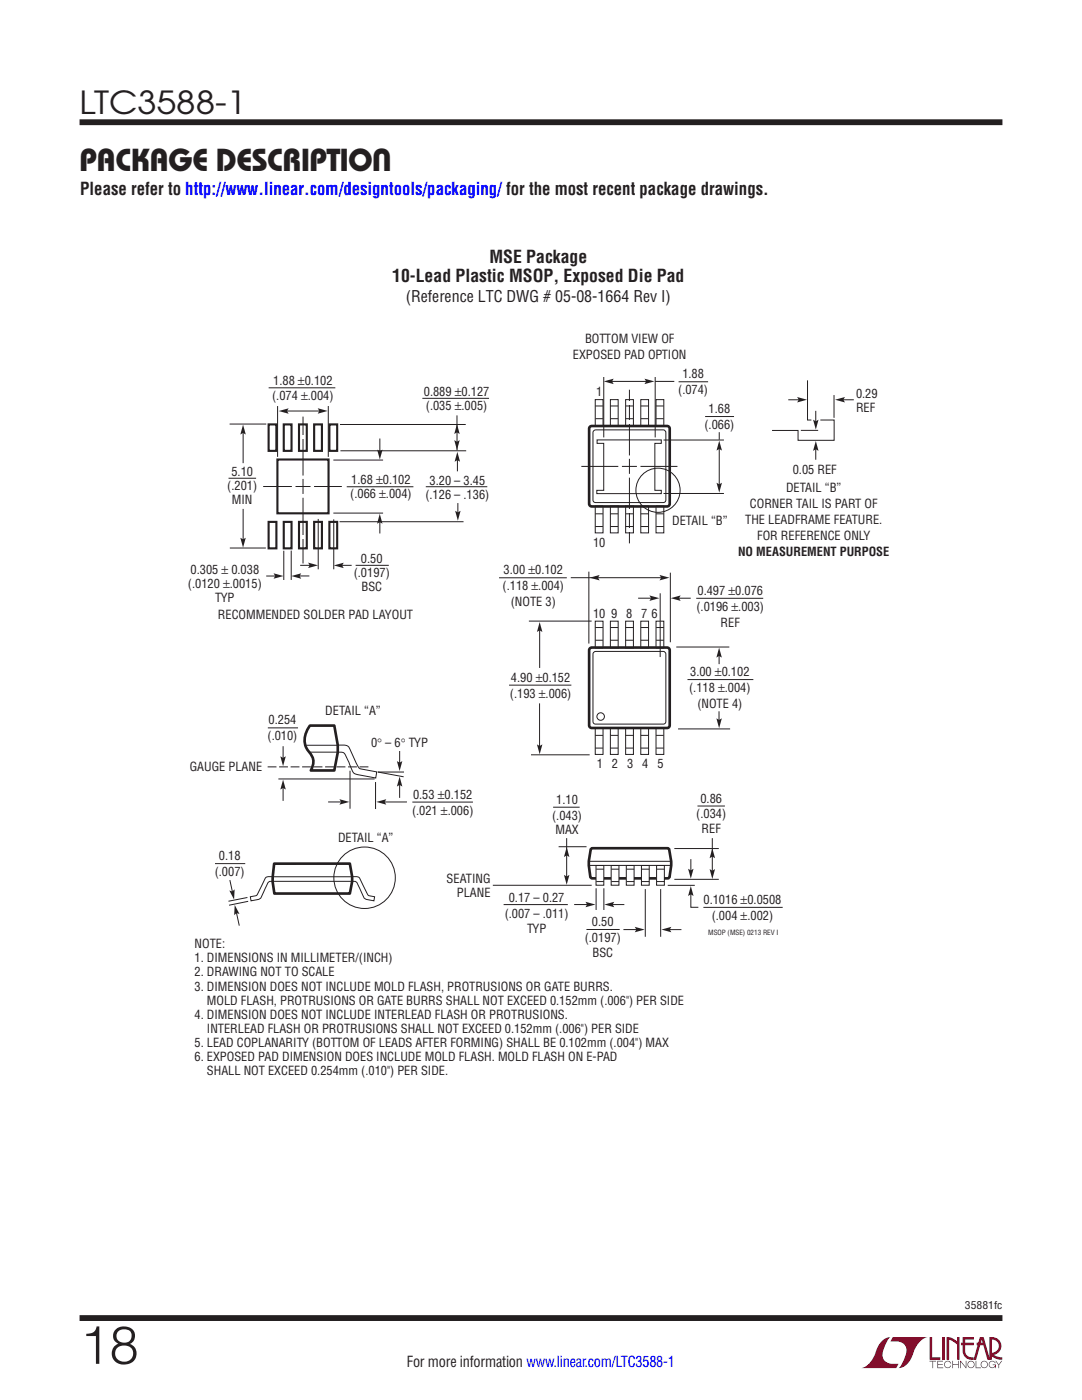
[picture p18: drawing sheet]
<svg xmlns="http://www.w3.org/2000/svg" width="216mm" height="279mm" viewBox="0 0 216 279" stroke-linecap="round" stroke-linejoin="round" font-family="sans-serif">
<defs><g id="words">
<text font-size="10.6" fill="#231f20" x="15.9" y="272.2">18</text>
<g font-size="6.3" fill="#231f20">
<text x="15.9" y="22.8">LTC3588-1</text>
<text x="15.9" y="34.1">PACKAGE DESCRIPTION</text>
</g>
<g font-size="3.5" fill="#231f20">
<text x="16" y="38.9">Please refer to http://www.linear.com/designtools/packaging/ for the most recent package drawings.</text>
<text x="97.7" y="52.5">MSE Package</text>
<text x="78.3" y="56.4">10-Lead Plastic MSOP, Exposed Die Pad</text>
</g>
<text font-size="3.2" fill="#231f20" x="81" y="60.2">(Reference LTC DWG # 05-08-1664 Rev I)</text>
<text font-size="3" fill="#231f20" x="81.2" y="272.7">For more information www.linear.com/LTC3588-1</text>
<g font-size="2.5" fill="#231f20">
<text x="114.3" y="71.7">EXPOSED PAD OPTION</text>
<text x="116.7" y="68.5">BOTTOM VIEW OF</text>
<text x="54.5" y="76.9">1.88 ±0.102</text>
<text x="136.2" y="75.5">1.88</text>
<text x="54.3" y="79.7">(.074 ±.004)</text>
<text x="84.6" y="79">0.889 ±0.127</text>
<text x="85" y="81.8">(.035 ±.005)</text>
<text x="119" y="78.9">1</text>
<text x="135.3" y="78.7">(.074)</text>
<text x="141.4" y="82.4">1.68</text>
<text x="170.8" y="79.3">0.29</text>
<text x="170.8" y="82.2">REF</text>
<text x="140.6" y="85.6">(.066)</text>
<text x="46.2" y="95">5.10</text>
<text x="158.2" y="94.5">0.05 REF</text>
<text x="45.4" y="97.8">(.201)</text>
<text x="46.3" y="100.7">MIN</text>
<text x="69.9" y="99.5">(.066 ±.004)</text>
<text x="70.1" y="96.7">1.68 ±0.102</text>
<text x="84.9" y="99.5">(.126 – .136)</text>
<text x="85.7" y="96.7">3.20 – 3.45</text>
<text x="149.6" y="101.4">CORNER TAIL IS PART OF</text>
<text x="156.8" y="98.2">DETAIL “B”</text>
<text x="134.1" y="104.7">DETAIL “B”</text>
<text x="148.7" y="104.6">THE LEADFRAME FEATURE.</text>
<text x="151.1" y="107.8">FOR REFERENCE ONLY</text>
<text x="72" y="112.3">0.50</text>
<text x="118.3" y="109.1">10</text>
<text x="147.3" y="111">NO MEASUREMENT PURPOSE</text>
<text x="37.5" y="117.4">(.0120 ±.0015)</text>
<text x="38" y="114.5">0.305 ± 0.038</text>
<text x="70.6" y="115.2">(.0197)</text>
<text x="72.1" y="118">BSC</text>
<text x="100.3" y="117.7">(.118 ±.004)</text>
<text x="100.5" y="114.6">3.00 ±0.102</text>
<text x="139.2" y="118.8">0.497 ±0.076</text>
<text x="43" y="120.2">TYP</text>
<text x="43.5" y="123.6">RECOMMENDED SOLDER PAD LAYOUT</text>
<text x="101.9" y="120.9">(NOTE 3)</text>
<text x="118.3" y="123.3">10</text>
<text x="122" y="123.3">9</text>
<text x="124.9" y="123.3">8</text>
<text x="127.9" y="123.3">7</text>
<text x="130" y="123.3">6</text>
<text x="139" y="121.9">(.0196 ±.003)</text>
<text x="143.8" y="125.1">REF</text>
<text x="102" y="136.1">4.90 ±0.152</text>
<text x="137.7" y="134.9">3.00 ±0.102</text>
<text x="64.9" y="142.7">DETAIL “A”</text>
<text x="101.8" y="139.3">(.193 ±.006)</text>
<text x="137.5" y="138">(.118 ±.004)</text>
<text x="139.1" y="141.2">(NOTE 4)</text>
<text x="53.4" y="147.7">(.010)</text>
<text x="53.6" y="144.6">0.254</text>
<text x="74" y="149.1">0° – 6° TYP</text>
<text x="37.9" y="154">GAUGE PLANE</text>
<text x="119.1" y="153.3">1</text>
<text x="122.1" y="153.3">2</text>
<text x="125.1" y="153.3">3</text>
<text x="128.1" y="153.2">4</text>
<text x="131.2" y="153.2">5</text>
<text x="82.4" y="159.4">0.53 ±0.152</text>
<text x="111" y="160.4">1.10</text>
<text x="139.8" y="160.2">0.86</text>
<text x="82.2" y="162.6">(.021 ±.006)</text>
<text x="110.2" y="163.6">(.043)</text>
<text x="110.8" y="166.4">MAX</text>
<text x="138.9" y="163.3">(.034)</text>
<text x="140" y="166.2">REF</text>
<text x="43.7" y="171.7">0.18</text>
<text x="67.4" y="168">DETAIL “A”</text>
<text x="42.9" y="174.8">(.007)</text>
<text x="89.1" y="176.2">SEATING</text>
<text x="91.2" y="179">PLANE</text>
<text x="101.5" y="179.9">0.17 – 0.27</text>
<text x="100.7" y="183.1">(.007 – .011)</text>
<text x="118.1" y="184.9">0.50</text>
<text x="140.4" y="180.4">0.1016 ±0.0508</text>
<text x="142" y="183.6">(.004 ±.002)</text>
<text x="38.8" y="189.2">NOTE:</text>
<text x="105.2" y="186.3">TYP</text>
<text x="116.7" y="188.1">(.0197)</text>
<text x="118.2" y="190.9">BSC</text>
<text x="38.8" y="192.1">1. DIMENSIONS IN MILLIMETER/(INCH)</text>
<text x="38.8" y="194.9">2. DRAWING NOT TO SCALE</text>
<text x="38.8" y="197.7">3. DIMENSION DOES NOT INCLUDE MOLD FLASH, PROTRUSIONS OR GATE BURRS.</text>
<text x="38.8" y="203.3">4. DIMENSION DOES NOT INCLUDE INTERLEAD FLASH OR PROTRUSIONS.</text>
<text x="41.3" y="200.5">MOLD FLASH, PROTRUSIONS OR GATE BURRS SHALL NOT EXCEED 0.152mm (.006&quot;) PER SIDE</text>
<text x="38.8" y="209">5. LEAD COPLANARITY (BOTTOM OF LEADS AFTER FORMING) SHALL BE 0.102mm (.004&quot;) MAX</text>
<text x="41.3" y="206.2">INTERLEAD FLASH OR PROTRUSIONS SHALL NOT EXCEED 0.152mm (.006&quot;) PER SIDE</text>
<text x="38.8" y="211.8">6. EXPOSED PAD DIMENSION DOES INCLUDE MOLD FLASH. MOLD FLASH ON E-PAD</text>
<text x="41.3" y="214.6">SHALL NOT EXCEED 0.254mm (.010&quot;) PER SIDE.</text>
</g>
<text font-size="2.1" fill="#231f20" x="192.5" y="261.2">35881fc</text>
<text font-size="1.4" fill="#231f20" x="141.3" y="186.6">MSOP (MSE) 0213 REV I</text>
</g></defs>
<g fill="#900126">
<path d="M185.5 266.8h.5v4.1h1.6v.5h-2.1z"/>
<path d="M176.2 267.4l1-.5h.5h-.1a6.2 6.2 0 0 0-1.4 4 2.58 2.58 0 0 0 3.1 1.3l-.5 .8h-6.9a4.9 4.9 0 0 0 3-3.8l.4-.7z"/>
<path d="M178.1 266.9h7a4.9 4.9 0 0 0-3.1 3.7 3.2 3.2 0 0 1-2.7 2.4h.1a6.2 6.2 0 0 0 1.4-4.1 2.58 2.58 0 0 0-3.1-1.2z"/>
<path d="M188 266.8h.5v4.6h-.5z"/>
<path d="M188.9 266.8l1 .2 1.1 .7v-.9h.5v4.6h-.5v-3.1l-1.6-.9v4h-.5z"/>
<path d="M185.5 271.6h1.3v.1h-.6v1.3h-.1v-1.3h-.6z"/>
<path d="M187 271.6h1.2v.1h-1v.5h.9v.2h-.9v.5h1v.1h-1.2z"/>
<path d="M190 271.6h.2v.6h1v-.6h.1v1.4h-.1v-.6h-1v.6h-.2z"/>
<path d="M191.6 271.6h.1l1 1.2v-1.2h.1v1.4l-1.1-1.2v1.2h-.1z"/>
<path d="M194.7 271.6h.1v1.3h.9v.1h-1z"/>
<path d="M198.6 271.6h.2l.5 .7 .5-.7h.2l-.6 .8v.6h-.2v-.6z"/>
<path d="M192.1 266.8h2.2v.5h-1.7v.7h1.7v.5h-1.7v1.1a1.32 1.32 0 0 0 1.7 1.3v.5l1.2-4.6h.8l1.1 4.1v-4.1a1.84 1.84 0 0 1 2.4 1.4 1.84 1.84 0 0 1-1.5 2.2l.8 .4 .9 .1v.5l-1.2-.2-1-.6v-.6a1.34 1.34 0 0 0 1.5-1.2 1.34 1.34 0 0 0-1.4-1.5v4.1h-.9l-.8-2.9h-1.3v-.5h1.2l-.2-.7-1.1 4.1a2.06 2.06 0 0 1-2.7-1.3v-1.6h-.4v-.5h.4z"/>
<path d="M193.2 271.8a.72 .72 0 0 1 1.2 .1 .72 .72 0 0 1-.4 1.1 .72 .72 0 0 1-1-.7h.2a.59 .59 0 0 0 .8 .5 .59 .59 0 0 0 .2-.9 .59 .59 0 0 0-1 .2v.2h-.2z"/>
<path d="M195.9 271.8a.72 .72 0 0 1 1.1 .1 .72 .72 0 0 1-.4 1.1 .72 .72 0 0 1-.9-.7h.1a.59 .59 0 0 0 .8 .5 .59 .59 0 0 0 .2-.9 .59 .59 0 0 0-.9 .2l-.1 .2h-.1z"/>
<path d="M197.5 271.8a.72 .72 0 0 1 1.2 .2h-.2a.59 .59 0 0 0-.9-.1 .59 .59 0 0 0 .1 .9 .59 .59 0 0 0 .9-.4h-.5v-.1h.6v.7h-.1v-.3a.73 .73 0 0 1-1.1 .2 .73 .73 0 0 1 0-1.1z"/>
<path d="M188.6 271.8a.71 .71 0 0 1 1.2 .3h-.1a.59 .59 0 0 0-.9-.3 .59 .59 0 0 0-.1 1 .59 .59 0 0 0 1-.3h.1a.73 .73 0 0 1-1.1 .4 .73 .73 0 0 1-.1-1.1z"/>
</g>
<path d="M15.9 24.4h184.1M15.9 263h184.1" fill="none" stroke="#231f20" stroke-width="1.2" stroke-linecap="butt"/>
<path d="M82.3 160.1h12.1" fill="none" stroke="#231f20" stroke-width=".2"/>
<path d="M54.7 172.4h15.1l.5 2.6v.9l-.5 2.4h-15.1l-.3-2.4z" fill="#fff"/>
<path d="M54.7 172.4h15.1l.5 2.6v.9l-.5 2.4h-15.1l-.3-2.4z" fill="none" stroke="#231f20" stroke-width=".53"/>
<g fill="none" stroke="#231f20" stroke-width=".2">
<path d="M69.8 153.8v7.6M74.9 156.1v5.4M42.9 172.4h6M49.4 179.1l-3.8 .8M49.5 179.9l-3.8 .8M54.4 175h15.9M54.4 175a1.65 1.65 0 0 0-1.4 .2l-1.4 2.9a.96 .96 0 0 1-1.1 .8l-.5 .1 .1 .8 1.2-.2a1.04 1.04 0 0 0 1-.9l1.1-2.3a.85 .85 0 0 1 1.1-.5h-.1M70.3 175a1.65 1.65 0 0 1 1.4 .2l1.4 2.9a.96 .96 0 0 0 1.1 .8l.5 .1-.1 .8-1.2-.2a1.04 1.04 0 0 1-1-.9l-1.1-2.3a.85 .85 0 0 0-1.1-.5h-15.9M76.6 160.1h4.6M98.3 176.7h19.8M110.4 161.1h5.3M111.5 169h5.5"/>
<path d="M113.1 167.3v7.8M117.5 171.9h16.4M117.5 172.7h16.4M118.9 177.3v4.3M120.5 177.3v4.3M128.8 177.4v9.6M131.8 177.4v9.6M133.2 176.7h5.4M134.6 175.5h8.8M139.2 160.9h5.4M100.5 180.5h12.8M117 185.5h6.7"/>
</g>
<path d="M75.1 160l2-.5-.3 .5 .3 .6z" fill="#231f20"/>
<path d="M65.5 160h2.7" fill="none" stroke="#231f20" stroke-width=".2"/>
<path d="M67.7 159.5l2 .5-2 .6 .4-.6z" fill="#231f20"/>
<path d="M45.9 175.6l.5 2.4" fill="none" stroke="#231f20" stroke-width=".2"/>
<path d="M45.8 177.7l.6 .2 .4-.4-.1 2z" fill="#231f20"/>
<path d="M47.2 182.1l.5 2.6" fill="none" stroke="#231f20" stroke-width=".2"/>
<g fill="#231f20">
<path d="M46.8 180.6l1 1.8-.6-.2-.5 .4z"/>
<path d="M112.5 174.6l.6 .3 .5-.3-.5 2z"/>
<path d="M113.1 169.1l.5 1.9-.5-.3-.6 .3z"/>
</g>
<path d="M142.1 167.3v6.6" fill="none" stroke="#231f20" stroke-width=".2"/>
<g fill="#231f20">
<path d="M141.6 173.4l.5 .4 .6-.4-.6 2z"/>
<path d="M142.1 169.3l.6 2-.6-.3-.5 .3z"/>
</g>
<path d="M122.1 180.5h2.5" fill="none" stroke="#231f20" stroke-width=".2"/>
<path d="M120.6 180.5l2-.5-.4 .5 .4 .6z" fill="#231f20"/>
<path d="M114.6 180.5h2.7" fill="none" stroke="#231f20" stroke-width=".2"/>
<path d="M116.8 180l2 .5-2 .6 .3-.6z" fill="#231f20"/>
<path d="M133.5 185.5h2.5" fill="none" stroke="#231f20" stroke-width=".2"/>
<path d="M132 185.5l2-.5-.4 .5 .4 .6z" fill="#231f20"/>
<path d="M124.4 185.5h2.7" fill="none" stroke="#231f20" stroke-width=".2"/>
<path d="M126.7 185l1.9 .5-1.9 .6 .3-.6z" fill="#231f20"/>
<path d="M137.9 171.5v2.3" fill="none" stroke="#231f20" stroke-width=".2"/>
<path d="M137.3 173.4l.5 .3 .6-.3-.6 2z" fill="#231f20"/>
<path d="M137.8 178.3v2.8h1.6" fill="none" stroke="#231f20" stroke-width=".2"/>
<path d="M137.8 176.8l.6 2-.6-.3-.5 .3z" fill="#231f20"/>
<path d="M117.9 169.5l.3-.2h15l.3 .2a8.8 8.8 0 0 1-.1 5.7l-15.2 .1-.4-.2a10.4 10.4 0 0 1 .1-5.6z" fill="none" stroke="#231f20" stroke-width=".53"/>
<path d="M118.9 172.7h1.6v4h-1.6z" fill="#fff"/>
<path d="M118.9 172.7h1.6v4h-1.6zM119 173.5h1.5M119 175.9h1.5" fill="none" stroke="#231f20" stroke-width=".2"/>
<path d="M122 172.7h1.5v4h-1.5z" fill="#fff"/>
<path d="M122 172.7h1.5v4h-1.5zM122 173.5h1.5M122 175.9h1.5" fill="none" stroke="#231f20" stroke-width=".2"/>
<path d="M125 172.7h1.5v4h-1.5z" fill="#fff"/>
<path d="M125 172.7h1.5v4h-1.5zM125 173.5h1.5M125 175.9h1.5" fill="none" stroke="#231f20" stroke-width=".2"/>
<path d="M128 172.7h1.5v4h-1.5z" fill="#fff"/>
<path d="M128 172.7h1.5v4h-1.5zM128 173.5h1.6M128 175.9h1.6" fill="none" stroke="#231f20" stroke-width=".2"/>
<path d="M131 172.7h1.6v4h-1.6z" fill="#fff"/>
<g fill="none" stroke="#231f20" stroke-width=".2">
<path d="M99.6 115.3h13.5M117.5 114.1v14.3M133.8 114.3v13.9M138.9 119.4h13.4M101.6 136.7h12.4M105.5 124h12.6M107.7 125.5v7.8M118.8 124h1.5v5.2h-1.5zM118.8 127.8h1.5M118.8 125.2h1.5M121.8 124h1.5v5.2h-1.5zM121.8 127.8h1.5"/>
<path d="M121.8 125.2h1.5M124.8 124h1.6v5.2h-1.6zM124.9 127.8h1.5M124.9 125.2h1.5M127.9 124h1.5v5.2h-1.5zM127.9 127.8h1.5M127.9 125.2h1.5M130.9 124h1.6v5.2h-1.6zM130.9 127.8h1.5M130.9 125.2h1.5M134.9 129.1h10.6M137.2 135.6h13.1"/>
<path d="M106 150.6h11.7M107.7 140.4v9M118.8 145.3h1.5v5.3h-1.5zM118.8 146.8h1.5M118.8 149.3h1.5M121.8 145.3h1.5v5.3h-1.5zM121.8 146.8h1.5M121.8 149.3h1.5M124.8 145.3h1.6v5.3h-1.6zM124.9 146.8h1.5M124.9 149.3h1.5M127.9 145.3h1.5v5.3h-1.5z"/>
<path d="M127.9 146.8h1.5M127.9 149.3h1.5M130.9 145.3h1.6v5.3h-1.6zM130.9 146.8h1.5M130.9 149.3h1.5M135.3 145.5h10.4M131 172.7h1.6v4h-1.6zM131.1 173.5h1.5M131.1 175.9h1.5"/>
</g>
<g fill="#231f20">
<path d="M107.1 148.6l.6 .3 .5-.3-.5 1.9z"/>
<path d="M107.7 124.1l.5 2-.5-.3-.6 .3z"/>
</g>
<path d="M143.5 130v2.5M143.5 142v2.2" fill="none" stroke="#231f20" stroke-width=".2"/>
<g fill="#231f20">
<path d="M142.9 143.4l.6 .3 .5-.3-.5 1.9z"/>
<path d="M143.5 129.3l.5 1.9-.5-.3-.6 .3z"/>
<path d="M117.7 115.3l1.9-.6-.3 .6 .3 .5z"/>
</g>
<path d="M113.9 115.3h18.3" fill="none" stroke="#231f20" stroke-width=".2"/>
<path d="M131.6 114.7l2 .6-2 .5 .3-.5z" fill="#231f20"/>
<path d="M117.6 85.3l.5-.3 15.3 .1 .2 .4v15.3l-.5 .3-15.3-.1-.2-.5zM117.6 129.5l.5-.3 15.3 .1 .2 .5v15.2l-.5 .3-15.3-.1-.2-.4z" fill="none" stroke="#231f20" stroke-width=".53"/>
<g fill="none" stroke="#231f20" stroke-width=".2">
<path d="M118.8 79.8h1.5v5.2h-1.5zM121.8 79.8h1.5v5.2h-1.5zM127.9 79.8h1.5v5.2h-1.5zM130.9 79.8h1.6v5.2h-1.6zM118.6 85.9h14l.3 .4v13.5l-.3 .4-13.8 .1-.4-.3-.1-13.7zM118.8 83.6h1.5M118.8 81h1.5M121.8 83.6h1.5M121.8 81h1.5M127.9 83.6h1.5M127.9 81h1.5M130.9 83.6h1.5"/>
<path d="M130.9 81h1.5M118.8 101.1h1.5v5.2h-1.5zM118.8 102.5h1.5M118.8 105.1h1.5M121.8 101.1h1.5v5.2h-1.5zM121.8 102.5h1.5M121.8 105.1h1.5M127.9 101.1h1.5v5.2h-1.5zM127.9 102.5h1.5M127.9 105.1h1.5M130.9 101.1h1.6v5.2h-1.6zM130.9 102.5h1.5"/>
<path d="M130.9 105.1h1.5M118.6 130.1h14l.3 .4v13.5l-.3 .4-13.8 .1-.4-.2-.1-13.8zM53.4 145.3h6.1M134.6 169.3h8.8"/>
<circle cx="119.9" cy="143" r=".75"/>
</g>
<path d="M61.8 144.8h4.9l.7 3.9v1.5l-.7 3.6h-4.7a3.1 3.1 0 0 0-.6-4.2 4.3 4.3 0 0 1 .4-4.8z" fill="#fff"/>
<path d="M61.8 144.8h4.9l.7 3.9v1.5l-.7 3.6h-4.7a3.1 3.1 0 0 0-.6-4.2 4.3 4.3 0 0 1 .4-4.8z" fill="none" stroke="#231f20" stroke-width=".53"/>
<path d="M56.5 148.9v2.5M61 148.7h6.4M67.4 148.7h1.4a1.25 1.25 0 0 1 1.2 1.2l1.3 2.8a1.23 1.23 0 0 0 1.3 .9l2.6 .4-.2 1.3-2.8-.6a2.07 2.07 0 0 1-1.9-.8l-1.1-2.6a1.4 1.4 0 0 0-1.8-1.2h-5.7" fill="none" stroke="#231f20" stroke-width=".2"/>
<path d="M55.9 150.9l.6 .4 .5-.4-.5 2z" fill="#231f20"/>
<path d="M56.5 157.1v2.7" fill="none" stroke="#231f20" stroke-width=".2"/>
<path d="M56.5 155.6l.5 2-.5-.3-.6 .3z" fill="#231f20"/>
<path d="M55.5 155.5h19.2M75.4 154.1h5.2M75.4 154.1l5.1 .9M79.7 149.9v2.4" fill="none" stroke="#231f20" stroke-width=".2"/>
<path d="M73.5 153h-20.4" fill="none" stroke="#231f20" stroke-width=".2" stroke-dasharray="1.8 .5" stroke-linecap="butt"/>
<path d="M79.2 151.9l.5 .3 .6-.3-.6 2z" fill="#231f20"/>
<path d="M79.7 156.5v2.7" fill="none" stroke="#231f20" stroke-width=".2"/>
<path d="M79.7 155l.6 2-.6-.4-.5 .4z" fill="#231f20"/>
<g fill="none" stroke="#231f20" stroke-width=".2">
<path d="M45.8 84.6h7.3M45.9 109.4h7.1"/>
<circle cx="72.7" cy="175.2" r="6.1"/>
</g>
<g fill="#231f20">
<path d="M91.2 84.6l.5 2-.5-.3-.6 .3z"/>
<path d="M48.5 84.7l.5 2-.5-.3-.5 .3z"/>
</g>
<path d="M48.5 86.4v6" fill="none" stroke="#231f20" stroke-width=".2"/>
<path d="M48 107.3l.5 .3 .5-.3-.5 2z" fill="#231f20"/>
<path d="M67.9 90h25.1M85 97.1h12.2M48.5 101.6v6.3M67.8 104.1h24.7" fill="none" stroke="#231f20" stroke-width=".2"/>
<path d="M91.3 90.2l.5 1.9-.5-.3-.6 .3z" fill="#231f20"/>
<path d="M84.3 79.5h13.3M67.8 84.7h25.1M69.2 97.1h13.3M91.3 91.5v2.6" fill="none" stroke="#231f20" stroke-width=".2"/>
<path d="M90.6 87.8l.6 .4 .5-.4-.5 2z" fill="#231f20"/>
<path d="M91.2 82.9v7M63.5 103.6v10M66.6 103.7v9.9" fill="none" stroke="#231f20" stroke-width=".2"/>
<g fill="#231f20">
<path d="M66.6 112.8l2-.5-.3 .5 .3 .6z"/>
<path d="M61.5 112.3l2 .5-2 .6 .3-.6z"/>
</g>
<path d="M56.6 109.9v5.9M58.1 109.9v5.8" fill="none" stroke="#231f20" stroke-width=".2"/>
<path d="M54.6 114.4l2 .6-2 .5 .3-.5z" fill="#231f20"/>
<path d="M53.1 115h2.2M59.9 112.8h2.1M68 112.8h2.2" fill="none" stroke="#231f20" stroke-width=".2"/>
<path d="M58.1 115l2-.6-.3 .6 .3 .5z" fill="#231f20"/>
<path d="M59.6 114.9h2.1" fill="none" stroke="#231f20" stroke-width=".2"/>
<g fill="#231f20">
<path d="M55.6 82l2-.5-.3 .5 .3 .6z"/>
<path d="M63.4 81.5l2 .5-2 .6 .3-.6z"/>
</g>
<path d="M57.2 82h6.8" fill="none" stroke="#231f20" stroke-width=".2"/>
<path d="M90.8 101.9l.6 .4 .5-.4-.5 2z" fill="#231f20"/>
<path d="M91.4 100.4v1.9" fill="none" stroke="#231f20" stroke-width=".2"/>
<path d="M75.8 102.5l.5 2-.5-.3-.6 .3z" fill="#231f20"/>
<path d="M75.8 103.9v2.6" fill="none" stroke="#231f20" stroke-width=".2"/>
<path d="M75.3 89.7l.5 .4 .5-.4-.5 2z" fill="#231f20"/>
<path d="M45.6 95.4h5.5M75.8 87.5v2.6M71 112.8h6.6M131.7 118.4v12.7M135.4 119.4h2.4" fill="none" stroke="#231f20" stroke-width=".2"/>
<path d="M133.8 119.4l2-.6-.3 .6 .3 .5z" fill="#231f20"/>
<path d="M127.3 119.4h2.8" fill="none" stroke="#231f20" stroke-width=".2"/>
<path d="M129.6 118.8l2 .6-2 .5 .3-.5z" fill="#231f20"/>
<path d="M120.5 75.2v12.1M130.7 75.2v12.1M132.4 87.8h12M132.4 98.5h12M143.5 86.3v1.5M143.5 88.7v8.3" fill="none" stroke="#231f20" stroke-width=".2"/>
<g fill="#231f20">
<path d="M143 96.3l.5 .4 .6-.4-.6 2z"/>
<path d="M143.5 87.9l.6 2-.6-.3-.5 .3z"/>
</g>
<path d="M121.2 76.1h8.3M130.7 76.1h3.9" fill="none" stroke="#231f20" stroke-width=".2"/>
<g fill="#231f20">
<path d="M128.6 75.6l2 .5-2 .6 .3-.6z"/>
<path d="M120.5 76.1l2-.5-.4 .5 .4 .6z"/>
</g>
<g fill="none" stroke="#231f20" stroke-width=".2">
<path d="M53.6 77.4h13.3M125.6 77.8v13.1M135.4 76.2h5.9M52.5 97.1h5.7M55.4 81v10.2M59 97.1h3M60.5 83.1v11.8M60.5 95.6v3M60.5 99.3v13.2M62.7 97.1h5.5M66.5 91.8h9.9M116 93.1h7.4"/>
<path d="M119.1 87.8h12.9v.7h-1.3v9.4h1.3v.6h-12.9v-.6h1.4v-9.4h-1.4zM124.1 93.1h3M125.6 91.6v3M125.6 95.3v13.1M127.8 93.1h7.4M140.7 83.1h5.8M66.5 102.4h9.9"/>
</g>
<path d="M55.4 91.7h10.2v10.7h-10.2z" fill="none" stroke="#231f20" stroke-width=".42"/>
<g fill="#fff">
<path d="M124.5 83.8h2.2v.7h-2.2z"/>
<path d="M124.5 80.1h2.2v.7h-2.2z"/>
<path d="M124.5 105.4h2.2v.6h-2.2z"/>
<path d="M124.5 101.6h2.2v.6h-2.2z"/>
<path d="M59.4 106.8h2.1v.7h-2.1z"/>
<path d="M59.4 86.9h2.1v.6h-2.1z"/>
</g>
<g fill="none" stroke="#231f20" stroke-width=".2">
<path d="M124.8 79.8h1.6v5.2h-1.6zM161.1 75.9v7.9h.8M124.9 83.6h1.5M124.9 81h1.5M162.8 82v2.3M163.7 83.8h2.7v4.1h-7.2v-2h-5.1M124.8 101.1h1.6v5.2h-1.6zM124.9 102.5h1.5M124.9 105.1h1.5M140.4 181.1h15.8"/>
<circle cx="131.3" cy="97.8" r="4.4"/>
</g>
<path d="M53.6 84.7h1.6v5.3h-1.6zM56.6 84.7h1.6v5.3h-1.6zM59.7 84.7h1.5v5.3h-1.5zM62.7 84.7h1.5v5.3h-1.5zM65.7 84.7h1.6v5.3h-1.6zM53.6 104.2h1.6v5.2h-1.6zM56.6 104.2h1.6v5.2h-1.6zM59.7 104.2h1.5v5.2h-1.5zM62.7 104.2h1.5v5.2h-1.5zM65.7 104.2h1.6v5.2h-1.6z" fill="none" stroke="#231f20" stroke-width=".42"/>
<path d="M162.2 83.8l.6 .3 .5-.3-.5 1.9z" fill="#231f20"/>
<path d="M162.8 89.4v2.3" fill="none" stroke="#231f20" stroke-width=".2"/>
<path d="M162.8 88l.5 2-.5-.3-.6 .3z" fill="#231f20"/>
<path d="M157.3 79.8h2.3" fill="none" stroke="#231f20" stroke-width=".2"/>
<path d="M159.1 79.2l1.9 .6-1.9 .5 .3-.5z" fill="#231f20"/>
<path d="M168 79.8h2.4" fill="none" stroke="#231f20" stroke-width=".2"/>
<path d="M166.6 79.8l2-.6-.3 .6 .3 .5z" fill="#231f20"/>
<path d="M166.4 78.8v4.6M65.5 81v10.2M159.8 85.9h3.5" fill="none" stroke="#231f20" stroke-width=".2"/>
<use href="#words"/>
</svg>
